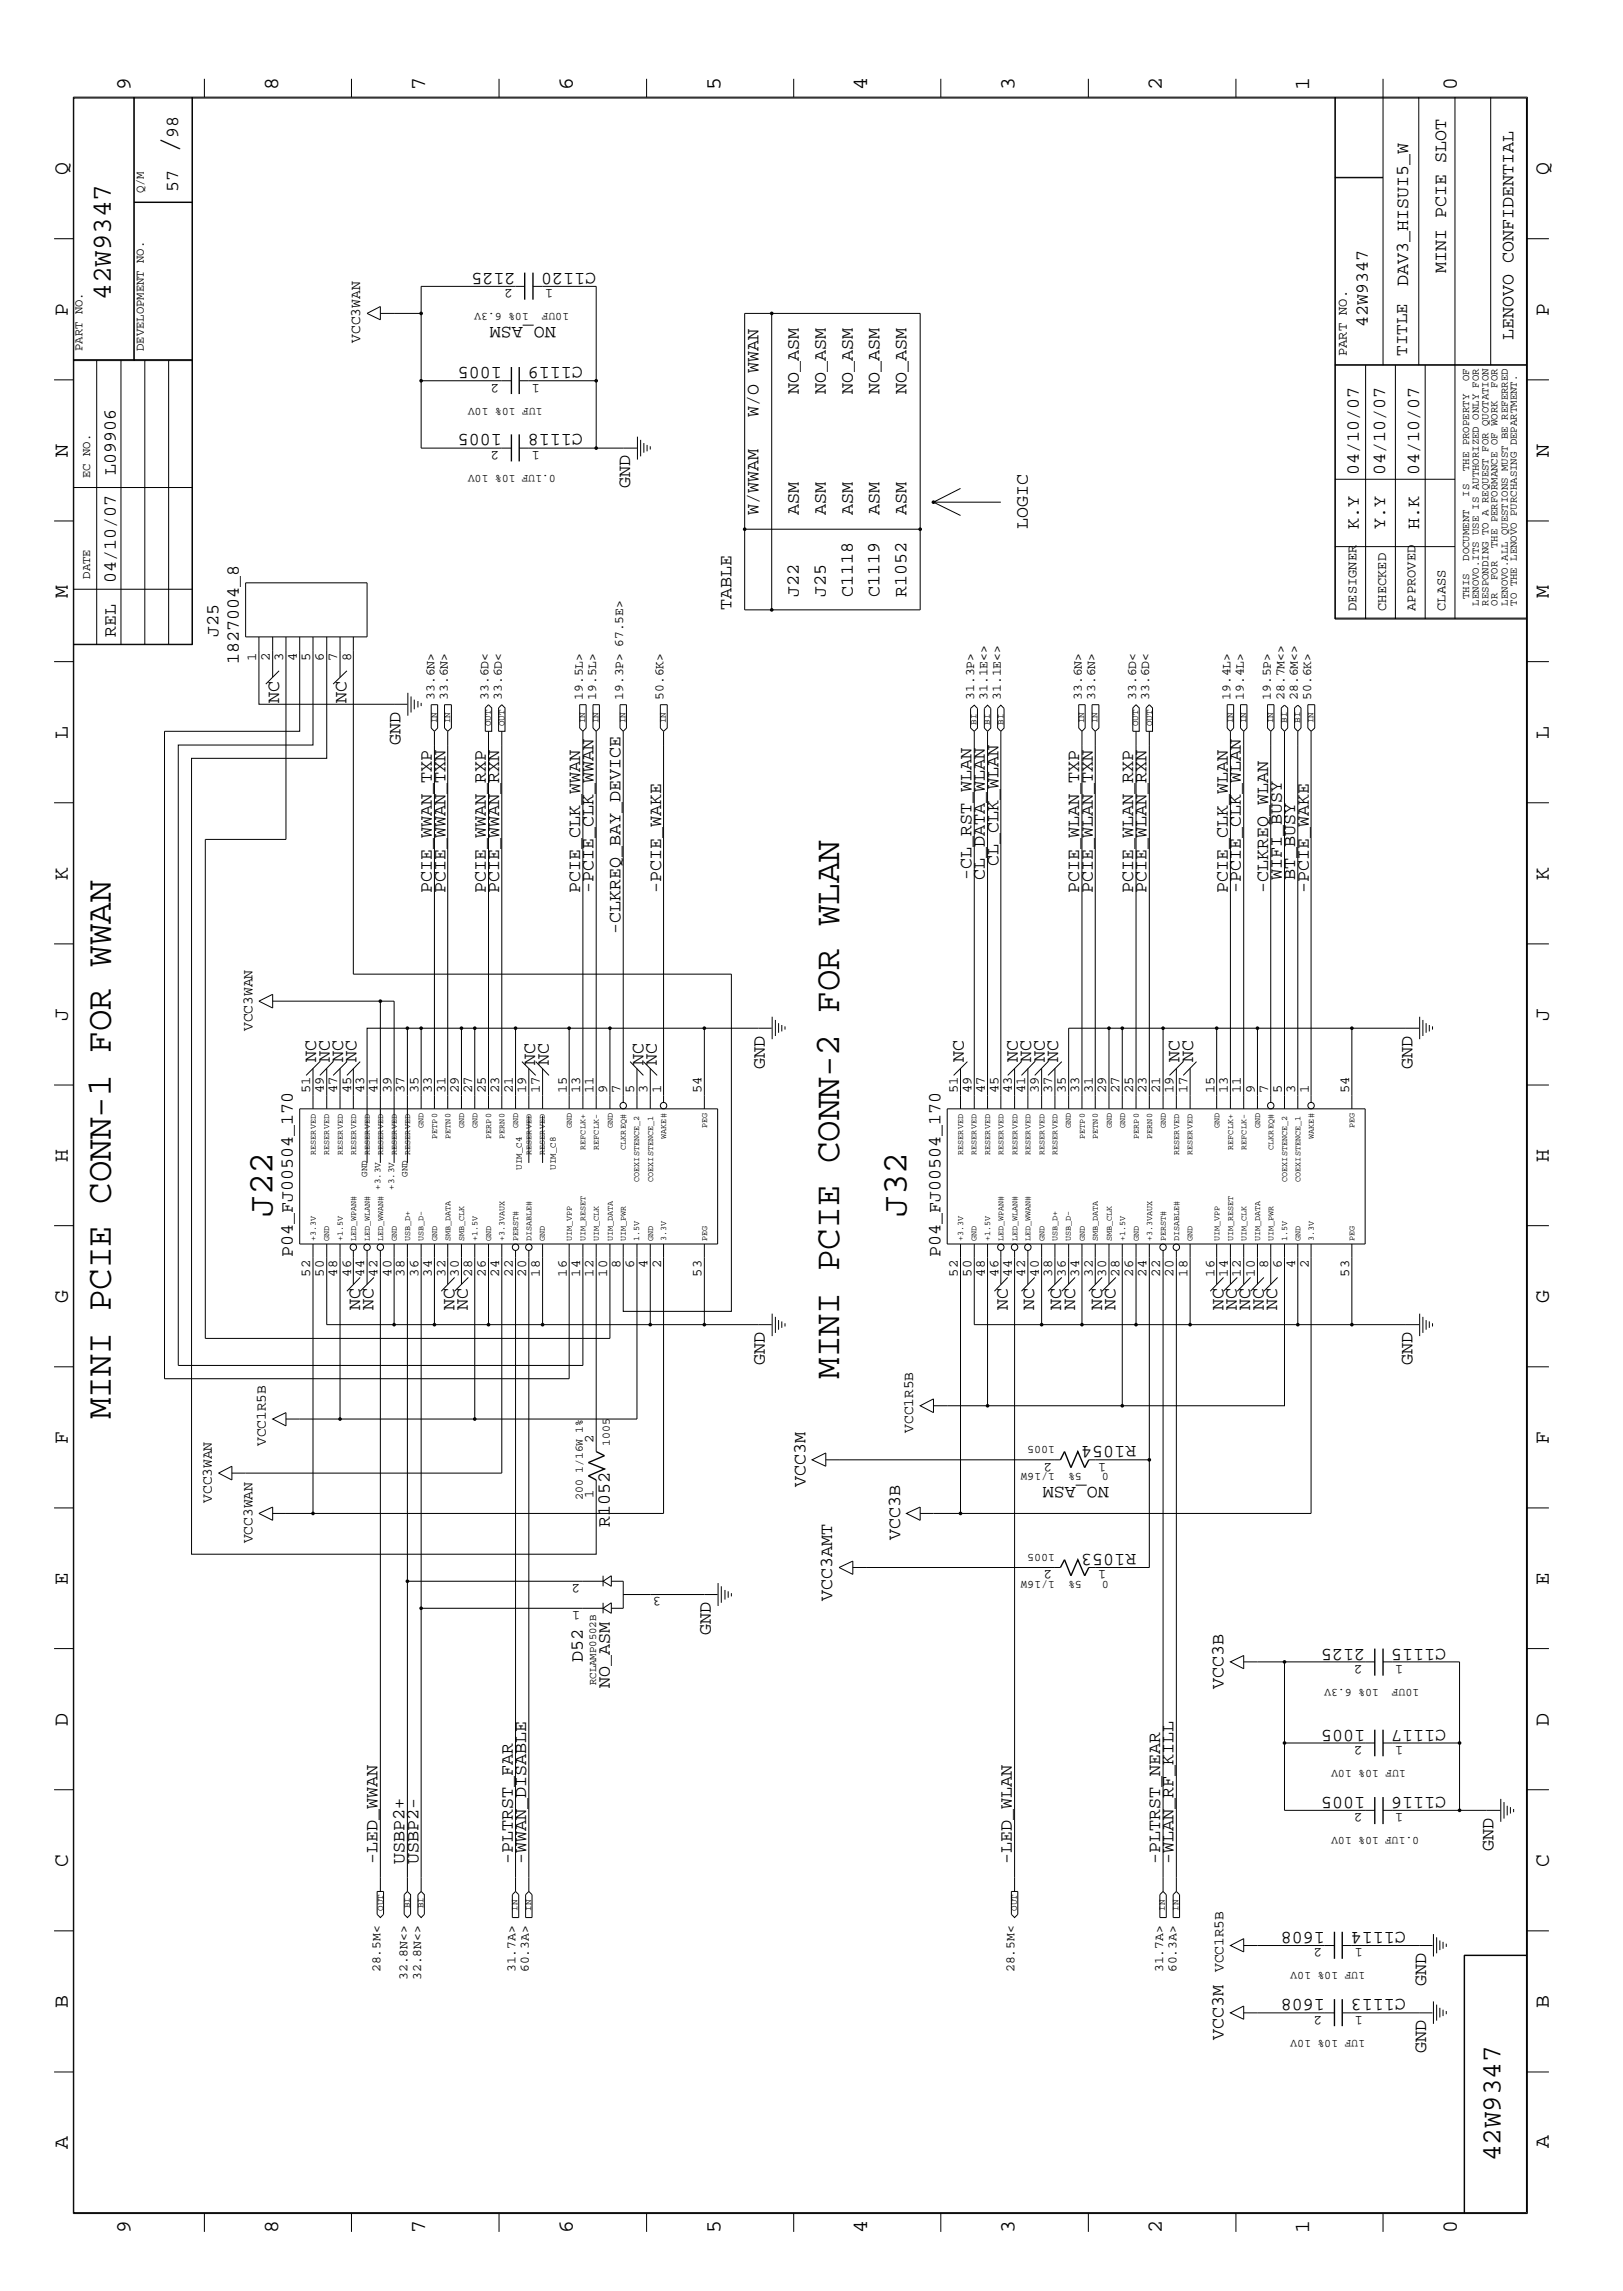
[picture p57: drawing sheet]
<svg xmlns="http://www.w3.org/2000/svg" width="300mm" height="423mm" viewBox="0 0 300 423" stroke-linecap="round" stroke-linejoin="round" font-family="sans-serif">
<defs><g id="words">
<g font-size="6.6">
<text x="50.4" y="224.9" transform="rotate(-90 50.4 224.9)">J22</text>
<text x="167.5" y="224.9" transform="rotate(-90 167.5 224.9)">J32</text>
<text x="155" y="254.8" transform="rotate(-90 155 254.8)">MINI PCIE CONN-2 FOR WLAN</text>
<text x="20.5" y="262.2" transform="rotate(-90 20.5 262.2)">MINI PCIE CONN-1 FOR WWAN</text>
</g>
<text font-size="5.2" x="32.9" y="28.4" transform="rotate(-90 32.9 28.4)">/</text>
<g font-size="5.1">
<text x="20.5" y="55.4" transform="rotate(-90 20.5 55.4)">42W9347</text>
<text x="277.2" y="399.4" transform="rotate(-90 277.2 399.4)">42W9347</text>
</g>
<g font-size="4">
<text x="24.1" y="16.7" transform="rotate(-90 24.1 16.7)">9</text>
<text x="51.4" y="16.7" transform="rotate(-90 51.4 16.7)">8</text>
<text x="78.6" y="16.7" transform="rotate(-90 78.6 16.7)">7</text>
<text x="105.8" y="16.7" transform="rotate(-90 105.8 16.7)">6</text>
<text x="133.1" y="16.7" transform="rotate(-90 133.1 16.7)">5</text>
<text x="160.2" y="16.7" transform="rotate(-90 160.2 16.7)">4</text>
<text x="187.5" y="16.7" transform="rotate(-90 187.5 16.7)">3</text>
<text x="214.6" y="16.7" transform="rotate(-90 214.6 16.7)">2</text>
<text x="241.9" y="16.7" transform="rotate(-90 241.9 16.7)">1</text>
<text x="269.2" y="16.7" transform="rotate(-90 269.2 16.7)">0</text>
<text x="12.5" y="32.3" transform="rotate(-90 12.5 32.3)">Q</text>
<text x="286.2" y="32.3" transform="rotate(-90 286.2 32.3)">Q</text>
<text x="12.5" y="58.3" transform="rotate(-90 12.5 58.3)">P</text>
<text x="286.2" y="58.3" transform="rotate(-90 286.2 58.3)">P</text>
<text x="12.5" y="84.4" transform="rotate(-90 12.5 84.4)">N</text>
<text x="286.2" y="84.4" transform="rotate(-90 286.2 84.4)">N</text>
<text x="12.5" y="110.5" transform="rotate(-90 12.5 110.5)">M</text>
<text x="286.2" y="110.5" transform="rotate(-90 286.2 110.5)">M</text>
<text x="12.5" y="136.5" transform="rotate(-90 12.5 136.5)">L</text>
<text x="286.2" y="136.5" transform="rotate(-90 286.2 136.5)">L</text>
<text x="12.5" y="162.6" transform="rotate(-90 12.5 162.6)">K</text>
<text x="286.2" y="162.6" transform="rotate(-90 286.2 162.6)">K</text>
<text x="12.5" y="188.6" transform="rotate(-90 12.5 188.6)">J</text>
<text x="286.2" y="188.6" transform="rotate(-90 286.2 188.6)">J</text>
<text x="12.5" y="214.7" transform="rotate(-90 12.5 214.7)">H</text>
<text x="286.2" y="214.7" transform="rotate(-90 286.2 214.7)">H</text>
<text x="12.5" y="240.7" transform="rotate(-90 12.5 240.7)">G</text>
<text x="286.2" y="240.7" transform="rotate(-90 286.2 240.7)">G</text>
<text x="12.5" y="266.8" transform="rotate(-90 12.5 266.8)">F</text>
<text x="286.2" y="266.8" transform="rotate(-90 286.2 266.8)">F</text>
<text x="12.5" y="292.9" transform="rotate(-90 12.5 292.9)">E</text>
<text x="286.2" y="292.9" transform="rotate(-90 286.2 292.9)">E</text>
<text x="12.5" y="318.9" transform="rotate(-90 12.5 318.9)">D</text>
<text x="286.2" y="318.9" transform="rotate(-90 286.2 318.9)">D</text>
<text x="12.5" y="344.9" transform="rotate(-90 12.5 344.9)">C</text>
<text x="286.2" y="344.9" transform="rotate(-90 286.2 344.9)">C</text>
<text x="12.5" y="371" transform="rotate(-90 12.5 371)">B</text>
<text x="286.2" y="371" transform="rotate(-90 286.2 371)">B</text>
<text x="12.5" y="397" transform="rotate(-90 12.5 397)">A</text>
<text x="286.2" y="397" transform="rotate(-90 286.2 397)">A</text>
<text x="24.1" y="412.7" transform="rotate(-90 24.1 412.7)">9</text>
<text x="51.4" y="412.7" transform="rotate(-90 51.4 412.7)">8</text>
<text x="78.6" y="412.7" transform="rotate(-90 78.6 412.7)">7</text>
<text x="105.8" y="412.7" transform="rotate(-90 105.8 412.7)">6</text>
<text x="133.1" y="412.7" transform="rotate(-90 133.1 412.7)">5</text>
<text x="160.2" y="412.7" transform="rotate(-90 160.2 412.7)">4</text>
<text x="187.5" y="412.7" transform="rotate(-90 187.5 412.7)">3</text>
<text x="214.6" y="412.7" transform="rotate(-90 214.6 412.7)">2</text>
<text x="241.9" y="412.7" transform="rotate(-90 241.9 412.7)">1</text>
<text x="269.2" y="412.7" transform="rotate(-90 269.2 412.7)">0</text>
</g>
<g font-size="3.4">
<text x="32.9" y="25.5" transform="rotate(-90 32.9 25.5)">98</text>
<text x="32.9" y="35.5" transform="rotate(-90 32.9 35.5)">57</text>
<text x="95.2" y="50.4" transform="rotate(-180 95.2 50.4)">2125</text>
<text x="110.2" y="50.4" transform="rotate(-180 110.2 50.4)">C1120</text>
<text x="260.2" y="52.9" transform="rotate(-90 260.2 52.9)">DAV3_HISUI5_W</text>
<text x="267.2" y="50.4" transform="rotate(-90 267.2 50.4)">MINI PCIE SLOT</text>
<text x="102.7" y="60.4" transform="rotate(-180 102.7 60.4)">NO_ASM</text>
<text x="252.7" y="60.4" transform="rotate(-90 252.7 60.4)">42W9347</text>
<text x="279.7" y="62.8" transform="rotate(-90 279.7 62.8)">LENOVO CONFIDENTIAL</text>
<text x="92.7" y="67.8" transform="rotate(-180 92.7 67.8)">1005</text>
<text x="107.7" y="67.8" transform="rotate(-180 107.7 67.8)">C1119</text>
<text x="140.1" y="77" transform="rotate(-90 140.1 77)">W/O WWAN</text>
<text x="147.6" y="72.8" transform="rotate(-90 147.6 72.8)">NO_ASM</text>
<text x="152.6" y="72.8" transform="rotate(-90 152.6 72.8)">NO_ASM</text>
<text x="157.6" y="72.8" transform="rotate(-90 157.6 72.8)">NO_ASM</text>
<text x="162.5" y="72.8" transform="rotate(-90 162.5 72.8)">NO_ASM</text>
<text x="167.5" y="72.8" transform="rotate(-90 167.5 72.8)">NO_ASM</text>
<text x="92.7" y="80.3" transform="rotate(-180 92.7 80.3)">1005</text>
<text x="107.7" y="80.3" transform="rotate(-180 107.7 80.3)">C1118</text>
<text x="21.4" y="87.8" transform="rotate(-90 21.4 87.8)">L09906</text>
<text x="251" y="87.8" transform="rotate(-90 251 87.8)">04/10/07</text>
<text x="255.9" y="87.8" transform="rotate(-90 255.9 87.8)">04/10/07</text>
<text x="262.2" y="87.8" transform="rotate(-90 262.2 87.8)">04/10/07</text>
<text x="116.4" y="90.3" transform="rotate(-90 116.4 90.3)">GND</text>
<text x="140.1" y="95.2" transform="rotate(-90 140.1 95.2)">W/WWAM</text>
<text x="147.6" y="95.2" transform="rotate(-90 147.6 95.2)">ASM</text>
<text x="152.6" y="95.2" transform="rotate(-90 152.6 95.2)">ASM</text>
<text x="157.6" y="95.2" transform="rotate(-90 157.6 95.2)">ASM</text>
<text x="162.5" y="95.2" transform="rotate(-90 162.5 95.2)">ASM</text>
<text x="167.5" y="95.2" transform="rotate(-90 167.5 95.2)">ASM</text>
<text x="189.9" y="97.8" transform="rotate(-90 189.9 97.8)">LOGIC</text>
<text x="251" y="97.8" transform="rotate(-90 251 97.8)">K.Y</text>
<text x="255.9" y="97.8" transform="rotate(-90 255.9 97.8)">Y.Y</text>
<text x="262.2" y="97.8" transform="rotate(-90 262.2 97.8)">H.K</text>
<text x="21.4" y="107.7" transform="rotate(-90 21.4 107.7)">04/10/07</text>
<text x="135.1" y="112.7" transform="rotate(-90 135.1 112.7)">TABLE</text>
<text x="147.6" y="110.2" transform="rotate(-90 147.6 110.2)">J22</text>
<text x="152.6" y="110.2" transform="rotate(-90 152.6 110.2)">J25</text>
<text x="157.6" y="110.2" transform="rotate(-90 157.6 110.2)">C1118</text>
<text x="162.5" y="110.2" transform="rotate(-90 162.5 110.2)">C1119</text>
<text x="167.5" y="110.2" transform="rotate(-90 167.5 110.2)">R1052</text>
<text x="21.4" y="117.7" transform="rotate(-90 21.4 117.7)">REL</text>
<text x="40.4" y="117.7" transform="rotate(-90 40.4 117.7)">J25</text>
<text x="44.1" y="122.7" transform="rotate(-90 44.1 122.7)">1827004_8</text>
<text x="51.6" y="129.9" transform="rotate(-90 51.6 129.9)">NC</text>
<text x="64" y="129.9" transform="rotate(-90 64 129.9)">NC</text>
<text x="74" y="137.7" transform="rotate(-90 74 137.7)">GND</text>
<text x="184.5" y="160" transform="rotate(-90 184.5 160)">CL_CLK_WLAN</text>
<text x="79.8" y="165" transform="rotate(-90 79.8 165)">PCIE_WWAN_TXP</text>
<text x="82.3" y="165" transform="rotate(-90 82.3 165)">PCIE_WWAN_TXN</text>
<text x="89.7" y="165" transform="rotate(-90 89.7 165)">PCIE_WWAN_RXP</text>
<text x="92.2" y="165" transform="rotate(-90 92.2 165)">PCIE_WWAN_RXN</text>
<text x="107.2" y="165" transform="rotate(-90 107.2 165)">PCIE_CLK_WWAN</text>
<text x="109.6" y="165" transform="rotate(-90 109.6 165)">-PCIE_CLK_WWAN</text>
<text x="122.2" y="165" transform="rotate(-90 122.2 165)">-PCIE_WAKE</text>
<text x="179.5" y="162.6" transform="rotate(-90 179.5 162.6)">-CL_RST_WLAN</text>
<text x="181.9" y="162.6" transform="rotate(-90 181.9 162.6)">CL_DATA_WLAN</text>
<text x="199.4" y="165" transform="rotate(-90 199.4 165)">PCIE_WLAN_TXP</text>
<text x="201.9" y="165" transform="rotate(-90 201.9 165)">PCIE_WLAN_TXN</text>
<text x="209.4" y="165" transform="rotate(-90 209.4 165)">PCIE_WLAN_RXP</text>
<text x="211.8" y="165" transform="rotate(-90 211.8 165)">PCIE_WLAN_RXN</text>
<text x="226.8" y="165" transform="rotate(-90 226.8 165)">PCIE_CLK_WLAN</text>
<text x="229.3" y="165" transform="rotate(-90 229.3 165)">-PCIE_CLK_WLAN</text>
<text x="234.3" y="165" transform="rotate(-90 234.3 165)">-CLKREQ_WLAN</text>
<text x="236.8" y="162.6" transform="rotate(-90 236.8 162.6)">WIFI_BUSY</text>
<text x="239.3" y="162.6" transform="rotate(-90 239.3 162.6)">BT_BUSY</text>
<text x="241.8" y="165" transform="rotate(-90 241.8 165)">-PCIE_WAKE</text>
<text x="114.6" y="172.6" transform="rotate(-90 114.6 172.6)">-CLKREQ_BAY_DEVICE</text>
<text x="58.4" y="196.2" transform="rotate(-90 58.4 196.2)">NC</text>
<text x="61" y="196.2" transform="rotate(-90 61 196.2)">NC</text>
<text x="63.4" y="196.2" transform="rotate(-90 63.4 196.2)">NC</text>
<text x="65.9" y="196.2" transform="rotate(-90 65.9 196.2)">NC</text>
<text x="98.9" y="196.8" transform="rotate(-90 98.9 196.8)">NC</text>
<text x="101.4" y="196.8" transform="rotate(-90 101.4 196.8)">NC</text>
<text x="118.9" y="196.8" transform="rotate(-90 118.9 196.8)">NC</text>
<text x="121.3" y="196.8" transform="rotate(-90 121.3 196.8)">NC</text>
<text x="141.3" y="197.4" transform="rotate(-90 141.3 197.4)">GND</text>
<text x="178.1" y="196.2" transform="rotate(-90 178.1 196.2)">NC</text>
<text x="188" y="196.2" transform="rotate(-90 188 196.2)">NC</text>
<text x="190.5" y="196.2" transform="rotate(-90 190.5 196.2)">NC</text>
<text x="193" y="196.2" transform="rotate(-90 193 196.2)">NC</text>
<text x="195.5" y="196.2" transform="rotate(-90 195.5 196.2)">NC</text>
<text x="217.9" y="196.2" transform="rotate(-90 217.9 196.2)">NC</text>
<text x="220.5" y="196.2" transform="rotate(-90 220.5 196.2)">NC</text>
<text x="260.9" y="197.4" transform="rotate(-90 260.9 197.4)">GND</text>
<text x="54.1" y="232.3" transform="rotate(-90 54.1 232.3)">P04_FJ00504_170</text>
<text x="173.7" y="232.3" transform="rotate(-90 173.7 232.3)">P04_FJ00504_170</text>
<text x="66.5" y="242" transform="rotate(-90 66.5 242)">NC</text>
<text x="69" y="242" transform="rotate(-90 69 242)">NC</text>
<text x="84" y="242" transform="rotate(-90 84 242)">NC</text>
<text x="86.4" y="242" transform="rotate(-90 86.4 242)">NC</text>
<text x="186.2" y="242" transform="rotate(-90 186.2 242)">NC</text>
<text x="191.1" y="242" transform="rotate(-90 191.1 242)">NC</text>
<text x="196.1" y="242" transform="rotate(-90 196.1 242)">NC</text>
<text x="198.6" y="242" transform="rotate(-90 198.6 242)">NC</text>
<text x="203.6" y="242" transform="rotate(-90 203.6 242)">NC</text>
<text x="206.1" y="242" transform="rotate(-90 206.1 242)">NC</text>
<text x="226.1" y="242" transform="rotate(-90 226.1 242)">NC</text>
<text x="228.5" y="242" transform="rotate(-90 228.5 242)">NC</text>
<text x="231" y="242" transform="rotate(-90 231 242)">NC</text>
<text x="233.5" y="242" transform="rotate(-90 233.5 242)">NC</text>
<text x="236" y="242" transform="rotate(-90 236 242)">NC</text>
<text x="141.3" y="252.3" transform="rotate(-90 141.3 252.3)">GND</text>
<text x="260.9" y="252.3" transform="rotate(-90 260.9 252.3)">GND</text>
<text x="209.9" y="267.2" transform="rotate(-180 209.9 267.2)">R1054</text>
<text x="148.8" y="274.7" transform="rotate(-90 148.8 274.7)">VCC3M</text>
<text x="204.9" y="274.7" transform="rotate(-180 204.9 274.7)">NO_ASM</text>
<text x="112.7" y="282.2" transform="rotate(-90 112.7 282.2)">R1052</text>
<text x="166.3" y="284.6" transform="rotate(-90 166.3 284.6)">VCC3B</text>
<text x="209.9" y="287.2" transform="rotate(-180 209.9 287.2)">R1053</text>
<text x="153.8" y="295.9" transform="rotate(-90 153.8 295.9)">VCC3AMT</text>
<text x="131.3" y="302.1" transform="rotate(-90 131.3 302.1)">GND</text>
<text x="252.2" y="304.6" transform="rotate(-180 252.2 304.6)">2125</text>
<text x="267.2" y="304.6" transform="rotate(-180 267.2 304.6)">C1115</text>
<text x="107.7" y="307.1" transform="rotate(-90 107.7 307.1)">D52</text>
<text x="112.7" y="311.8" transform="rotate(-90 112.7 311.8)">NO_ASM</text>
<text x="226.1" y="312.1" transform="rotate(-90 226.1 312.1)">VCC3B</text>
<text x="252.2" y="319.6" transform="rotate(-180 252.2 319.6)">1005</text>
<text x="267.2" y="319.6" transform="rotate(-180 267.2 319.6)">C1117</text>
<text x="252.2" y="332.1" transform="rotate(-180 252.2 332.1)">1005</text>
<text x="267.2" y="332.1" transform="rotate(-180 267.2 332.1)">C1116</text>
<text x="275.9" y="342" transform="rotate(-90 275.9 342)">GND</text>
<text x="69.8" y="344.5" transform="rotate(-90 69.8 344.5)">-LED_WWAN</text>
<text x="74.8" y="344.5" transform="rotate(-90 74.8 344.5)">USBP2+</text>
<text x="77.3" y="344.5" transform="rotate(-90 77.3 344.5)">USBP2-</text>
<text x="94.7" y="344.5" transform="rotate(-90 94.7 344.5)">-PLTRST_FAR</text>
<text x="97.2" y="344.5" transform="rotate(-90 97.2 344.5)">-WWAN_DISABLE</text>
<text x="186.9" y="344.5" transform="rotate(-90 186.9 344.5)">-LED_WLAN</text>
<text x="214.4" y="344.5" transform="rotate(-90 214.4 344.5)">-PLTRST_NEAR</text>
<text x="216.8" y="344.5" transform="rotate(-90 216.8 344.5)">-WLAN_RF_KILL</text>
<text x="244.8" y="357" transform="rotate(-180 244.8 357)">1608</text>
<text x="259.8" y="357" transform="rotate(-180 259.8 357)">C1114</text>
<text x="244.8" y="369.4" transform="rotate(-180 244.8 369.4)">1608</text>
<text x="259.8" y="369.4" transform="rotate(-180 259.8 369.4)">C1113</text>
<text x="263.5" y="366.9" transform="rotate(-90 263.5 366.9)">GND</text>
<text x="226.1" y="376.9" transform="rotate(-90 226.1 376.9)">VCC3M</text>
<text x="263.5" y="379.4" transform="rotate(-90 263.5 379.4)">GND</text>
</g>
<text font-size="3.2" x="260" y="65.8" transform="rotate(-90 260 65.8)">TITLE</text>
<g font-size="2.7">
<text x="66.5" y="63.3" transform="rotate(-90 66.5 63.3)">VCC3WAN</text>
<text x="46.7" y="190.5" transform="rotate(-90 46.7 190.5)">VCC3WAN</text>
<text x="49.1" y="267.2" transform="rotate(-90 49.1 267.2)">VCC1R5B</text>
<text x="168.7" y="264.8" transform="rotate(-90 168.7 264.8)">VCC1R5B</text>
<text x="39.1" y="277.7" transform="rotate(-90 39.1 277.7)">VCC3WAN</text>
<text x="46.7" y="285.2" transform="rotate(-90 46.7 285.2)">VCC3WAN</text>
<text x="226.1" y="364.4" transform="rotate(-90 226.1 364.4)">VCC1R5B</text>
</g>
<g font-size="2.5">
<text x="94.7" y="53.4" transform="rotate(-180 94.7 53.4)">2</text>
<text x="102.2" y="53.4" transform="rotate(-180 102.2 53.4)">1</text>
<text x="248.8" y="65.8" transform="rotate(-90 248.8 65.8)">PART NO.</text>
<text x="92.2" y="70.9" transform="rotate(-180 92.2 70.9)">2</text>
<text x="99.7" y="70.9" transform="rotate(-180 99.7 70.9)">1</text>
<text x="92.2" y="83.3" transform="rotate(-180 92.2 83.3)">2</text>
<text x="99.7" y="83.3" transform="rotate(-180 99.7 83.3)">1</text>
<text x="250.6" y="112.9" transform="rotate(-90 250.6 112.9)">DESIGNER</text>
<text x="256.1" y="112.9" transform="rotate(-90 256.1 112.9)">CHECKED</text>
<text x="261.5" y="112.9" transform="rotate(-90 261.5 112.9)">APPROVED</text>
<text x="267" y="112.9" transform="rotate(-90 267 112.9)">CLASS</text>
<text x="47.3" y="122.2" transform="rotate(-90 47.3 122.2)">1</text>
<text x="49.9" y="122.2" transform="rotate(-90 49.9 122.2)">2</text>
<text x="52.3" y="122.2" transform="rotate(-90 52.3 122.2)">3</text>
<text x="54.9" y="122.2" transform="rotate(-90 54.9 122.2)">4</text>
<text x="57.3" y="122.2" transform="rotate(-90 57.3 122.2)">5</text>
<text x="59.9" y="122.2" transform="rotate(-90 59.9 122.2)">6</text>
<text x="62.3" y="122.2" transform="rotate(-90 62.3 122.2)">7</text>
<text x="64.9" y="122.2" transform="rotate(-90 64.9 122.2)">8</text>
<text x="57.3" y="201.9" transform="rotate(-90 57.3 201.9)">51</text>
<text x="59.9" y="201.9" transform="rotate(-90 59.9 201.9)">49</text>
<text x="62.3" y="201.9" transform="rotate(-90 62.3 201.9)">47</text>
<text x="64.9" y="201.9" transform="rotate(-90 64.9 201.9)">45</text>
<text x="67.3" y="201.9" transform="rotate(-90 67.3 201.9)">43</text>
<text x="69.8" y="201.9" transform="rotate(-90 69.8 201.9)">41</text>
<text x="72.3" y="201.9" transform="rotate(-90 72.3 201.9)">39</text>
<text x="74.8" y="201.9" transform="rotate(-90 74.8 201.9)">37</text>
<text x="77.3" y="201.9" transform="rotate(-90 77.3 201.9)">35</text>
<text x="79.8" y="201.9" transform="rotate(-90 79.8 201.9)">33</text>
<text x="82.3" y="201.9" transform="rotate(-90 82.3 201.9)">31</text>
<text x="84.8" y="201.9" transform="rotate(-90 84.8 201.9)">29</text>
<text x="87.2" y="201.9" transform="rotate(-90 87.2 201.9)">27</text>
<text x="89.7" y="201.9" transform="rotate(-90 89.7 201.9)">25</text>
<text x="92.2" y="201.9" transform="rotate(-90 92.2 201.9)">23</text>
<text x="94.7" y="201.9" transform="rotate(-90 94.7 201.9)">21</text>
<text x="97.2" y="201.9" transform="rotate(-90 97.2 201.9)">19</text>
<text x="99.7" y="201.9" transform="rotate(-90 99.7 201.9)">17</text>
<text x="104.7" y="201.9" transform="rotate(-90 104.7 201.9)">15</text>
<text x="107.2" y="201.9" transform="rotate(-90 107.2 201.9)">13</text>
<text x="109.6" y="201.9" transform="rotate(-90 109.6 201.9)">11</text>
<text x="112.2" y="201.9" transform="rotate(-90 112.2 201.9)">9</text>
<text x="114.6" y="201.9" transform="rotate(-90 114.6 201.9)">7</text>
<text x="117.2" y="201.9" transform="rotate(-90 117.2 201.9)">5</text>
<text x="119.6" y="201.9" transform="rotate(-90 119.6 201.9)">3</text>
<text x="122.2" y="201.9" transform="rotate(-90 122.2 201.9)">1</text>
<text x="129.6" y="201.9" transform="rotate(-90 129.6 201.9)">54</text>
<text x="177" y="201.9" transform="rotate(-90 177 201.9)">51</text>
<text x="179.5" y="201.9" transform="rotate(-90 179.5 201.9)">49</text>
<text x="181.9" y="201.9" transform="rotate(-90 181.9 201.9)">47</text>
<text x="184.5" y="201.9" transform="rotate(-90 184.5 201.9)">45</text>
<text x="186.9" y="201.9" transform="rotate(-90 186.9 201.9)">43</text>
<text x="189.4" y="201.9" transform="rotate(-90 189.4 201.9)">41</text>
<text x="191.9" y="201.9" transform="rotate(-90 191.9 201.9)">39</text>
<text x="194.4" y="201.9" transform="rotate(-90 194.4 201.9)">37</text>
<text x="196.9" y="201.9" transform="rotate(-90 196.9 201.9)">35</text>
<text x="199.4" y="201.9" transform="rotate(-90 199.4 201.9)">33</text>
<text x="201.9" y="201.9" transform="rotate(-90 201.9 201.9)">31</text>
<text x="204.4" y="201.9" transform="rotate(-90 204.4 201.9)">29</text>
<text x="206.8" y="201.9" transform="rotate(-90 206.8 201.9)">27</text>
<text x="209.4" y="201.9" transform="rotate(-90 209.4 201.9)">25</text>
<text x="211.8" y="201.9" transform="rotate(-90 211.8 201.9)">23</text>
<text x="214.4" y="201.9" transform="rotate(-90 214.4 201.9)">21</text>
<text x="216.8" y="201.9" transform="rotate(-90 216.8 201.9)">19</text>
<text x="219.4" y="201.9" transform="rotate(-90 219.4 201.9)">17</text>
<text x="224.4" y="201.9" transform="rotate(-90 224.4 201.9)">15</text>
<text x="226.8" y="201.9" transform="rotate(-90 226.8 201.9)">13</text>
<text x="229.3" y="201.9" transform="rotate(-90 229.3 201.9)">11</text>
<text x="231.8" y="201.9" transform="rotate(-90 231.8 201.9)">9</text>
<text x="234.3" y="201.9" transform="rotate(-90 234.3 201.9)">7</text>
<text x="236.8" y="201.9" transform="rotate(-90 236.8 201.9)">5</text>
<text x="239.3" y="201.9" transform="rotate(-90 239.3 201.9)">3</text>
<text x="241.8" y="201.9" transform="rotate(-90 241.8 201.9)">1</text>
<text x="249.3" y="201.9" transform="rotate(-90 249.3 201.9)">54</text>
<text x="57.3" y="235.9" transform="rotate(-90 57.3 235.9)">52</text>
<text x="59.9" y="235.9" transform="rotate(-90 59.9 235.9)">50</text>
<text x="62.3" y="235.9" transform="rotate(-90 62.3 235.9)">48</text>
<text x="64.9" y="235.9" transform="rotate(-90 64.9 235.9)">46</text>
<text x="67.3" y="235.9" transform="rotate(-90 67.3 235.9)">44</text>
<text x="69.8" y="235.9" transform="rotate(-90 69.8 235.9)">42</text>
<text x="72.3" y="235.9" transform="rotate(-90 72.3 235.9)">40</text>
<text x="74.8" y="235.9" transform="rotate(-90 74.8 235.9)">38</text>
<text x="77.3" y="235.9" transform="rotate(-90 77.3 235.9)">36</text>
<text x="79.8" y="235.9" transform="rotate(-90 79.8 235.9)">34</text>
<text x="82.3" y="235.9" transform="rotate(-90 82.3 235.9)">32</text>
<text x="84.8" y="235.9" transform="rotate(-90 84.8 235.9)">30</text>
<text x="87.2" y="235.9" transform="rotate(-90 87.2 235.9)">28</text>
<text x="89.7" y="235.9" transform="rotate(-90 89.7 235.9)">26</text>
<text x="92.2" y="235.9" transform="rotate(-90 92.2 235.9)">24</text>
<text x="94.7" y="235.9" transform="rotate(-90 94.7 235.9)">22</text>
<text x="97.2" y="235.9" transform="rotate(-90 97.2 235.9)">20</text>
<text x="99.7" y="235.9" transform="rotate(-90 99.7 235.9)">18</text>
<text x="104.7" y="235.9" transform="rotate(-90 104.7 235.9)">16</text>
<text x="107.2" y="235.9" transform="rotate(-90 107.2 235.9)">14</text>
<text x="109.6" y="235.9" transform="rotate(-90 109.6 235.9)">12</text>
<text x="112.2" y="235.9" transform="rotate(-90 112.2 235.9)">10</text>
<text x="114.6" y="234.4" transform="rotate(-90 114.6 234.4)">8</text>
<text x="117.2" y="234.4" transform="rotate(-90 117.2 234.4)">6</text>
<text x="119.6" y="234.4" transform="rotate(-90 119.6 234.4)">4</text>
<text x="122.2" y="234.4" transform="rotate(-90 122.2 234.4)">2</text>
<text x="129.6" y="235.9" transform="rotate(-90 129.6 235.9)">53</text>
<text x="177" y="235.9" transform="rotate(-90 177 235.9)">52</text>
<text x="179.5" y="235.9" transform="rotate(-90 179.5 235.9)">50</text>
<text x="181.9" y="235.9" transform="rotate(-90 181.9 235.9)">48</text>
<text x="184.5" y="235.9" transform="rotate(-90 184.5 235.9)">46</text>
<text x="186.9" y="235.9" transform="rotate(-90 186.9 235.9)">44</text>
<text x="189.4" y="235.9" transform="rotate(-90 189.4 235.9)">42</text>
<text x="191.9" y="235.9" transform="rotate(-90 191.9 235.9)">40</text>
<text x="194.4" y="235.9" transform="rotate(-90 194.4 235.9)">38</text>
<text x="196.9" y="235.9" transform="rotate(-90 196.9 235.9)">36</text>
<text x="199.4" y="235.9" transform="rotate(-90 199.4 235.9)">34</text>
<text x="201.9" y="235.9" transform="rotate(-90 201.9 235.9)">32</text>
<text x="204.4" y="235.9" transform="rotate(-90 204.4 235.9)">30</text>
<text x="206.8" y="235.9" transform="rotate(-90 206.8 235.9)">28</text>
<text x="209.4" y="235.9" transform="rotate(-90 209.4 235.9)">26</text>
<text x="211.8" y="235.9" transform="rotate(-90 211.8 235.9)">24</text>
<text x="214.4" y="235.9" transform="rotate(-90 214.4 235.9)">22</text>
<text x="216.8" y="235.9" transform="rotate(-90 216.8 235.9)">20</text>
<text x="219.4" y="235.9" transform="rotate(-90 219.4 235.9)">18</text>
<text x="224.4" y="235.9" transform="rotate(-90 224.4 235.9)">16</text>
<text x="226.8" y="235.9" transform="rotate(-90 226.8 235.9)">14</text>
<text x="229.3" y="235.9" transform="rotate(-90 229.3 235.9)">12</text>
<text x="231.8" y="235.9" transform="rotate(-90 231.8 235.9)">10</text>
<text x="234.3" y="234.4" transform="rotate(-90 234.3 234.4)">8</text>
<text x="236.8" y="234.4" transform="rotate(-90 236.8 234.4)">6</text>
<text x="239.3" y="234.4" transform="rotate(-90 239.3 234.4)">4</text>
<text x="241.8" y="234.4" transform="rotate(-90 241.8 234.4)">2</text>
<text x="249.3" y="235.9" transform="rotate(-90 249.3 235.9)">53</text>
<text x="109.6" y="266.7" transform="rotate(-90 109.6 266.7)">2</text>
<text x="194.4" y="270.3" transform="rotate(-180 194.4 270.3)">2</text>
<text x="204.4" y="270.3" transform="rotate(-180 204.4 270.3)">1</text>
<text x="109.6" y="276.8" transform="rotate(-90 109.6 276.8)">1</text>
<text x="107.2" y="292.7" transform="rotate(-180 107.2 292.7)">2</text>
<text x="194.4" y="290.2" transform="rotate(-180 194.4 290.2)">2</text>
<text x="204.4" y="290.2" transform="rotate(-180 204.4 290.2)">1</text>
<text x="107.2" y="297.6" transform="rotate(-180 107.2 297.6)">1</text>
<text x="122.2" y="295.1" transform="rotate(-180 122.2 295.1)">3</text>
<text x="251.7" y="307.6" transform="rotate(-180 251.7 307.6)">2</text>
<text x="259.2" y="307.6" transform="rotate(-180 259.2 307.6)">1</text>
<text x="251.7" y="322.6" transform="rotate(-180 251.7 322.6)">2</text>
<text x="259.2" y="322.6" transform="rotate(-180 259.2 322.6)">1</text>
<text x="251.7" y="335" transform="rotate(-180 251.7 335)">2</text>
<text x="259.2" y="335" transform="rotate(-180 259.2 335)">1</text>
<text x="244.3" y="359.9" transform="rotate(-180 244.3 359.9)">2</text>
<text x="251.8" y="359.9" transform="rotate(-180 251.8 359.9)">1</text>
<text x="244.3" y="372.4" transform="rotate(-180 244.3 372.4)">2</text>
<text x="251.8" y="372.4" transform="rotate(-180 251.8 372.4)">1</text>
</g>
<g font-size="2.4">
<text x="80.3" y="129.3" transform="rotate(-90 80.3 129.3)">33.6N&gt;</text>
<text x="82.7" y="129.3" transform="rotate(-90 82.7 129.3)">33.6N&gt;</text>
<text x="90.3" y="129.3" transform="rotate(-90 90.3 129.3)">33.6D&lt;</text>
<text x="92.7" y="129.3" transform="rotate(-90 92.7 129.3)">33.6D&lt;</text>
<text x="107.7" y="129.3" transform="rotate(-90 107.7 129.3)">19.5L&gt;</text>
<text x="110.2" y="129.3" transform="rotate(-90 110.2 129.3)">19.5L&gt;</text>
<text x="115.1" y="129.3" transform="rotate(-90 115.1 129.3)">19.3P&gt; 67.5E&gt;</text>
<text x="122.6" y="129.3" transform="rotate(-90 122.6 129.3)">50.6K&gt;</text>
<text x="180" y="129.3" transform="rotate(-90 180 129.3)">31.3P&gt;</text>
<text x="182.5" y="129.3" transform="rotate(-90 182.5 129.3)">31.1E&lt;&gt;</text>
<text x="184.9" y="129.3" transform="rotate(-90 184.9 129.3)">31.1E&lt;&gt;</text>
<text x="199.9" y="129.3" transform="rotate(-90 199.9 129.3)">33.6N&gt;</text>
<text x="202.4" y="129.3" transform="rotate(-90 202.4 129.3)">33.6N&gt;</text>
<text x="209.9" y="129.3" transform="rotate(-90 209.9 129.3)">33.6D&lt;</text>
<text x="212.3" y="129.3" transform="rotate(-90 212.3 129.3)">33.6D&lt;</text>
<text x="227.3" y="129.3" transform="rotate(-90 227.3 129.3)">19.4L&gt;</text>
<text x="229.8" y="129.3" transform="rotate(-90 229.8 129.3)">19.4L&gt;</text>
<text x="234.8" y="129.3" transform="rotate(-90 234.8 129.3)">19.5P&gt;</text>
<text x="237.3" y="129.3" transform="rotate(-90 237.3 129.3)">28.7M&lt;&gt;</text>
<text x="239.8" y="129.3" transform="rotate(-90 239.8 129.3)">28.6M&lt;&gt;</text>
<text x="242.2" y="129.3" transform="rotate(-90 242.2 129.3)">50.6K&gt;</text>
<text x="70.3" y="364.4" transform="rotate(-90 70.3 364.4)">28.5M&lt;</text>
<text x="75.3" y="365.8" transform="rotate(-90 75.3 365.8)">32.8N&lt;&gt;</text>
<text x="77.8" y="365.8" transform="rotate(-90 77.8 365.8)">32.8N&lt;&gt;</text>
<text x="95.2" y="364.4" transform="rotate(-90 95.2 364.4)">31.7A&gt;</text>
<text x="97.7" y="364.4" transform="rotate(-90 97.7 364.4)">60.3A&gt;</text>
<text x="187.5" y="364.4" transform="rotate(-90 187.5 364.4)">28.5M&lt;</text>
<text x="214.9" y="364.4" transform="rotate(-90 214.9 364.4)">31.7A&gt;</text>
<text x="217.3" y="364.4" transform="rotate(-90 217.3 364.4)">60.3A&gt;</text>
</g>
<g font-size="2.3">
<text x="26.6" y="35.7" transform="rotate(-90 26.6 35.7)">Q/M</text>
<text x="15.2" y="64.9" transform="rotate(-90 15.2 64.9)">PART NO.</text>
<text x="26.6" y="64.9" transform="rotate(-90 26.6 64.9)">DEVELOPMENT NO.</text>
<text x="16.7" y="88.3" transform="rotate(-90 16.7 88.3)">EC NO.</text>
<text x="16.7" y="106.9" transform="rotate(-90 16.7 106.9)">DATE</text>
</g>
<g font-size="2.1">
<text x="97.7" y="57.9" transform="rotate(-180 97.7 57.9)">10% 6.3V</text>
<text x="105.2" y="57.9" transform="rotate(-180 105.2 57.9)">10UF</text>
<text x="100.2" y="75.4" transform="rotate(-180 100.2 75.4)">1UF 10% 10V</text>
<text x="102.7" y="87.8" transform="rotate(-180 102.7 87.8)">0.1UF 10% 10V</text>
<text x="112.7" y="267.2" transform="rotate(-90 112.7 267.2)">1005</text>
<text x="194.9" y="267.2" transform="rotate(-180 194.9 267.2)">1005</text>
<text x="107.7" y="272.2" transform="rotate(-90 107.7 272.2)">1/16W 1%</text>
<text x="194.9" y="272.2" transform="rotate(-180 194.9 272.2)">1/16W</text>
<text x="199.9" y="272.2" transform="rotate(-180 199.9 272.2)">5%</text>
<text x="204.9" y="272.2" transform="rotate(-180 204.9 272.2)">0</text>
<text x="107.7" y="277.2" transform="rotate(-90 107.7 277.2)">200</text>
<text x="194.9" y="287.2" transform="rotate(-180 194.9 287.2)">1005</text>
<text x="194.9" y="292.2" transform="rotate(-180 194.9 292.2)">1/16W</text>
<text x="199.9" y="292.2" transform="rotate(-180 199.9 292.2)">5%</text>
<text x="204.9" y="292.2" transform="rotate(-180 204.9 292.2)">0</text>
<text x="254.8" y="312.1" transform="rotate(-180 254.8 312.1)">10% 6.3V</text>
<text x="262.2" y="312.1" transform="rotate(-180 262.2 312.1)">10UF</text>
<text x="259.8" y="327.1" transform="rotate(-180 259.8 327.1)">1UF 10% 10V</text>
<text x="262.2" y="339.5" transform="rotate(-180 262.2 339.5)">0.1UF 10% 10V</text>
<text x="252.2" y="364.4" transform="rotate(-180 252.2 364.4)">1UF 10% 10V</text>
<text x="252.2" y="376.9" transform="rotate(-180 252.2 376.9)">1UF 10% 10V</text>
</g>
<g font-size="2">
<text x="271.4" y="70.4" transform="rotate(-90 271.4 70.4)">OF</text>
<text x="276.7" y="71.6" transform="rotate(-90 276.7 71.6)">FOR</text>
<text x="271.4" y="87" transform="rotate(-90 271.4 87)">THE PROPERTY</text>
<text x="271.4" y="91.8" transform="rotate(-90 271.4 91.8)">IS</text>
<text x="276.7" y="101.3" transform="rotate(-90 276.7 101.3)">THE PERFORMANCE OF WORK</text>
<text x="271.4" y="103.6" transform="rotate(-90 271.4 103.6)">DOCUMENT</text>
<text x="276.7" y="107.2" transform="rotate(-90 276.7 107.2)">FOR</text>
<text x="271.4" y="110.7" transform="rotate(-90 271.4 110.7)">THIS</text>
<text x="273.2" y="111.9" transform="rotate(-90 273.2 111.9)">LENOVO.ITS USE IS AUTHORIZED ONLY FOR</text>
<text x="275" y="111.9" transform="rotate(-90 275 111.9)">RESPONDING TO A REQUEST FOR QUOTATION</text>
<text x="276.7" y="111.9" transform="rotate(-90 276.7 111.9)">OR</text>
<text x="278.6" y="111.9" transform="rotate(-90 278.6 111.9)">LENOVO.ALL QUESTIONS MUST BE REFERRED</text>
<text x="280.2" y="111.9" transform="rotate(-90 280.2 111.9)">TO THE LENOVO PURCHASING DEPARTMENT.</text>
<text x="110.2" y="311.4" transform="rotate(-90 110.2 311.4)">RCLAMP0502B</text>
</g>
<g font-size="1.7">
<text x="80.7" y="133.6" transform="rotate(-90 80.7 133.6)">IN</text>
<text x="83.1" y="133.6" transform="rotate(-90 83.1 133.6)">IN</text>
<text x="90.7" y="134.2" transform="rotate(-90 90.7 134.2)">OUT</text>
<text x="93.2" y="134.2" transform="rotate(-90 93.2 134.2)">OUT</text>
<text x="108.1" y="133.6" transform="rotate(-90 108.1 133.6)">IN</text>
<text x="110.6" y="133.6" transform="rotate(-90 110.6 133.6)">IN</text>
<text x="115.6" y="133.6" transform="rotate(-90 115.6 133.6)">IN</text>
<text x="123" y="133.6" transform="rotate(-90 123 133.6)">IN</text>
<text x="180.4" y="133.9" transform="rotate(-90 180.4 133.9)">BI</text>
<text x="182.9" y="133.9" transform="rotate(-90 182.9 133.9)">BI</text>
<text x="185.4" y="133.9" transform="rotate(-90 185.4 133.9)">BI</text>
<text x="200.3" y="133.6" transform="rotate(-90 200.3 133.6)">IN</text>
<text x="202.8" y="133.6" transform="rotate(-90 202.8 133.6)">IN</text>
<text x="210.3" y="134.2" transform="rotate(-90 210.3 134.2)">OUT</text>
<text x="212.9" y="134.2" transform="rotate(-90 212.9 134.2)">OUT</text>
<text x="227.8" y="133.6" transform="rotate(-90 227.8 133.6)">IN</text>
<text x="230.2" y="133.6" transform="rotate(-90 230.2 133.6)">IN</text>
<text x="235.2" y="133.6" transform="rotate(-90 235.2 133.6)">IN</text>
<text x="237.7" y="133.5" transform="rotate(-90 237.7 133.5)">BI</text>
<text x="240.2" y="133.5" transform="rotate(-90 240.2 133.5)">BI</text>
<text x="242.7" y="133.6" transform="rotate(-90 242.7 133.6)">IN</text>
<text x="67.8" y="217.4" transform="rotate(-90 67.8 217.4)">GND</text>
<text x="70.3" y="219.9" transform="rotate(-90 70.3 219.9)">+3.3V</text>
<text x="72.8" y="219.9" transform="rotate(-90 72.8 219.9)">+3.3V</text>
<text x="75.3" y="217.4" transform="rotate(-90 75.3 217.4)">GND</text>
<text x="96.4" y="216.2" transform="rotate(-90 96.4 216.2)">UIM_C4</text>
<text x="102.7" y="216.2" transform="rotate(-90 102.7 216.2)">UIM_C8</text>
<text x="70.8" y="353.1" transform="rotate(-90 70.8 353.1)">OUT</text>
<text x="75.7" y="352.6" transform="rotate(-90 75.7 352.6)">BI</text>
<text x="78.2" y="352.6" transform="rotate(-90 78.2 352.6)">BI</text>
<text x="95.6" y="353.1" transform="rotate(-90 95.6 353.1)">IN</text>
<text x="98.1" y="353.1" transform="rotate(-90 98.1 353.1)">IN</text>
<text x="187.9" y="353.1" transform="rotate(-90 187.9 353.1)">OUT</text>
<text x="215.2" y="353.1" transform="rotate(-90 215.2 353.1)">IN</text>
<text x="217.8" y="353.1" transform="rotate(-90 217.8 353.1)">IN</text>
</g>
<g font-size="1.6">
<text x="78.2" y="208.4" transform="rotate(-90 78.2 208.4)">GND</text>
<text x="85.8" y="208.4" transform="rotate(-90 85.8 208.4)">GND</text>
<text x="88.2" y="208.4" transform="rotate(-90 88.2 208.4)">GND</text>
<text x="95.8" y="208.4" transform="rotate(-90 95.8 208.4)">GND</text>
<text x="105.7" y="208.4" transform="rotate(-90 105.7 208.4)">GND</text>
<text x="113.2" y="208.4" transform="rotate(-90 113.2 208.4)">GND</text>
<text x="130.6" y="208.4" transform="rotate(-90 130.6 208.4)">PEG</text>
<text x="197.9" y="208.4" transform="rotate(-90 197.9 208.4)">GND</text>
<text x="205.4" y="208.4" transform="rotate(-90 205.4 208.4)">GND</text>
<text x="207.9" y="208.4" transform="rotate(-90 207.9 208.4)">GND</text>
<text x="215.4" y="208.4" transform="rotate(-90 215.4 208.4)">GND</text>
<text x="225.3" y="208.4" transform="rotate(-90 225.3 208.4)">GND</text>
<text x="232.8" y="208.4" transform="rotate(-90 232.8 208.4)">GND</text>
<text x="250.3" y="208.4" transform="rotate(-90 250.3 208.4)">PEG</text>
<text x="58.3" y="213.4" transform="rotate(-90 58.3 213.4)">RESERVED</text>
<text x="60.8" y="213.4" transform="rotate(-90 60.8 213.4)">RESERVED</text>
<text x="63.3" y="213.4" transform="rotate(-90 63.3 213.4)">RESERVED</text>
<text x="65.8" y="213.4" transform="rotate(-90 65.8 213.4)">RESERVED</text>
<text x="68.3" y="213.4" transform="rotate(-90 68.3 213.4)">RESERVED</text>
<text x="70.8" y="213.4" transform="rotate(-90 70.8 213.4)">RESERVED</text>
<text x="73.3" y="213.4" transform="rotate(-90 73.3 213.4)">RESERVED</text>
<text x="75.8" y="213.4" transform="rotate(-90 75.8 213.4)">RESERVED</text>
<text x="80.8" y="210.4" transform="rotate(-90 80.8 210.4)">PETP0</text>
<text x="83.2" y="210.4" transform="rotate(-90 83.2 210.4)">PETN0</text>
<text x="90.8" y="210.4" transform="rotate(-90 90.8 210.4)">PERP0</text>
<text x="93.2" y="210.4" transform="rotate(-90 93.2 210.4)">PERN0</text>
<text x="98.2" y="213.4" transform="rotate(-90 98.2 213.4)">RESERVED</text>
<text x="100.7" y="213.4" transform="rotate(-90 100.7 213.4)">RESERVED</text>
<text x="108.2" y="212.4" transform="rotate(-90 108.2 212.4)">REFCLK+</text>
<text x="110.7" y="212.4" transform="rotate(-90 110.7 212.4)">REFCLK-</text>
<text x="115.7" y="212.4" transform="rotate(-90 115.7 212.4)">CLKREQ#</text>
<text x="123.1" y="210.4" transform="rotate(-90 123.1 210.4)">WAKE#</text>
<text x="178" y="213.4" transform="rotate(-90 178 213.4)">RESERVED</text>
<text x="180.4" y="213.4" transform="rotate(-90 180.4 213.4)">RESERVED</text>
<text x="183" y="213.4" transform="rotate(-90 183 213.4)">RESERVED</text>
<text x="185.4" y="213.4" transform="rotate(-90 185.4 213.4)">RESERVED</text>
<text x="188" y="213.4" transform="rotate(-90 188 213.4)">RESERVED</text>
<text x="190.4" y="213.4" transform="rotate(-90 190.4 213.4)">RESERVED</text>
<text x="193" y="213.4" transform="rotate(-90 193 213.4)">RESERVED</text>
<text x="195.4" y="213.4" transform="rotate(-90 195.4 213.4)">RESERVED</text>
<text x="200.4" y="210.4" transform="rotate(-90 200.4 210.4)">PETP0</text>
<text x="202.9" y="210.4" transform="rotate(-90 202.9 210.4)">PETN0</text>
<text x="210.4" y="210.4" transform="rotate(-90 210.4 210.4)">PERP0</text>
<text x="212.9" y="210.4" transform="rotate(-90 212.9 210.4)">PERN0</text>
<text x="217.8" y="213.4" transform="rotate(-90 217.8 213.4)">RESERVED</text>
<text x="220.3" y="213.4" transform="rotate(-90 220.3 213.4)">RESERVED</text>
<text x="227.8" y="212.4" transform="rotate(-90 227.8 212.4)">REFCLK+</text>
<text x="230.3" y="212.4" transform="rotate(-90 230.3 212.4)">REFCLK-</text>
<text x="235.3" y="212.4" transform="rotate(-90 235.3 212.4)">CLKREQ#</text>
<text x="242.7" y="210.4" transform="rotate(-90 242.7 210.4)">WAKE#</text>
<text x="118.1" y="218.4" transform="rotate(-90 118.1 218.4)">COEXISTENCE_2</text>
<text x="120.6" y="218.4" transform="rotate(-90 120.6 218.4)">COEXISTENCE_1</text>
<text x="237.8" y="218.4" transform="rotate(-90 237.8 218.4)">COEXISTENCE_2</text>
<text x="240.3" y="218.4" transform="rotate(-90 240.3 218.4)">COEXISTENCE_1</text>
<text x="58.3" y="229.4" transform="rotate(-90 58.3 229.4)">+3.3V</text>
<text x="60.8" y="229.4" transform="rotate(-90 60.8 229.4)">GND</text>
<text x="63.3" y="229.4" transform="rotate(-90 63.3 229.4)">+1.5V</text>
<text x="65.8" y="229.4" transform="rotate(-90 65.8 229.4)">LED_WPAN#</text>
<text x="68.3" y="229.4" transform="rotate(-90 68.3 229.4)">LED_WLAN#</text>
<text x="70.8" y="229.4" transform="rotate(-90 70.8 229.4)">LED_WWAN#</text>
<text x="73.3" y="229.4" transform="rotate(-90 73.3 229.4)">GND</text>
<text x="75.8" y="229.4" transform="rotate(-90 75.8 229.4)">USB_D+</text>
<text x="78.2" y="229.4" transform="rotate(-90 78.2 229.4)">USB_D-</text>
<text x="80.8" y="229.4" transform="rotate(-90 80.8 229.4)">GND</text>
<text x="83.2" y="229.4" transform="rotate(-90 83.2 229.4)">SMB_DATA</text>
<text x="85.8" y="229.4" transform="rotate(-90 85.8 229.4)">SMB_CLK</text>
<text x="88.2" y="229.4" transform="rotate(-90 88.2 229.4)">+1.5V</text>
<text x="90.8" y="229.4" transform="rotate(-90 90.8 229.4)">GND</text>
<text x="93.2" y="229.4" transform="rotate(-90 93.2 229.4)">+3.3VAUX</text>
<text x="95.8" y="229.4" transform="rotate(-90 95.8 229.4)">PERST#</text>
<text x="98.2" y="229.4" transform="rotate(-90 98.2 229.4)">DISABLE#</text>
<text x="100.7" y="229.4" transform="rotate(-90 100.7 229.4)">GND</text>
<text x="105.7" y="229.4" transform="rotate(-90 105.7 229.4)">UIM_VPP</text>
<text x="108.2" y="229.4" transform="rotate(-90 108.2 229.4)">UIM_RESET</text>
<text x="110.7" y="229.4" transform="rotate(-90 110.7 229.4)">UIM_CLK</text>
<text x="113.2" y="229.4" transform="rotate(-90 113.2 229.4)">UIM_DATA</text>
<text x="115.7" y="229.4" transform="rotate(-90 115.7 229.4)">UIM_PWR</text>
<text x="118.1" y="229.4" transform="rotate(-90 118.1 229.4)">1.5V</text>
<text x="120.6" y="229.4" transform="rotate(-90 120.6 229.4)">GND</text>
<text x="123.1" y="229.4" transform="rotate(-90 123.1 229.4)">3.3V</text>
<text x="130.6" y="229.4" transform="rotate(-90 130.6 229.4)">PEG</text>
<text x="178" y="229.4" transform="rotate(-90 178 229.4)">+3.3V</text>
<text x="180.4" y="229.4" transform="rotate(-90 180.4 229.4)">GND</text>
<text x="183" y="229.4" transform="rotate(-90 183 229.4)">+1.5V</text>
<text x="185.4" y="229.4" transform="rotate(-90 185.4 229.4)">LED_WPAN#</text>
<text x="188" y="229.4" transform="rotate(-90 188 229.4)">LED_WLAN#</text>
<text x="190.4" y="229.4" transform="rotate(-90 190.4 229.4)">LED_WWAN#</text>
<text x="193" y="229.4" transform="rotate(-90 193 229.4)">GND</text>
<text x="195.4" y="229.4" transform="rotate(-90 195.4 229.4)">USB_D+</text>
<text x="197.9" y="229.4" transform="rotate(-90 197.9 229.4)">USB_D-</text>
<text x="200.4" y="229.4" transform="rotate(-90 200.4 229.4)">GND</text>
<text x="202.9" y="229.4" transform="rotate(-90 202.9 229.4)">SMB_DATA</text>
<text x="205.4" y="229.4" transform="rotate(-90 205.4 229.4)">SMB_CLK</text>
<text x="207.9" y="229.4" transform="rotate(-90 207.9 229.4)">+1.5V</text>
<text x="210.4" y="229.4" transform="rotate(-90 210.4 229.4)">GND</text>
<text x="212.9" y="229.4" transform="rotate(-90 212.9 229.4)">+3.3VAUX</text>
<text x="215.4" y="229.4" transform="rotate(-90 215.4 229.4)">PERST#</text>
<text x="217.8" y="229.4" transform="rotate(-90 217.8 229.4)">DISABLE#</text>
<text x="220.3" y="229.4" transform="rotate(-90 220.3 229.4)">GND</text>
<text x="225.3" y="229.4" transform="rotate(-90 225.3 229.4)">UIM_VPP</text>
<text x="227.8" y="229.4" transform="rotate(-90 227.8 229.4)">UIM_RESET</text>
<text x="230.3" y="229.4" transform="rotate(-90 230.3 229.4)">UIM_CLK</text>
<text x="232.8" y="229.4" transform="rotate(-90 232.8 229.4)">UIM_DATA</text>
<text x="235.3" y="229.4" transform="rotate(-90 235.3 229.4)">UIM_PWR</text>
<text x="237.8" y="229.4" transform="rotate(-90 237.8 229.4)">1.5V</text>
<text x="240.3" y="229.4" transform="rotate(-90 240.3 229.4)">GND</text>
<text x="242.7" y="229.4" transform="rotate(-90 242.7 229.4)">3.3V</text>
<text x="250.3" y="229.4" transform="rotate(-90 250.3 229.4)">PEG</text>
</g>
</g></defs>
<g fill="none" stroke="#000" stroke-width=".18">
<path d="M13.5 17.9h268.7v391.1h-268.7zM13.6 18.1h268.4v390.8h-268.4zM24.7 17.9v48.7M24.8 17.9v48.7M35.5 17.9v101.2M35.6 17.9v101.2h-22.1M37.8 14.6v3.3M64.9 14.6v3.3M92.2 14.6v3.3M119.5 14.6v3.3M146.6 14.6v3.3M173.8 14.6v3.3"/>
<path d="M201.1 14.6v3.3M228.3 14.6v3.3M246.6 17.9v96.5h35.4M246.7 17.9v96.5M255.5 14.6v52.9M262.1 17.9v49.6M268.8 17.9v96.5M275.4 17.9v49.6M24.8 37.4h10.8M24.8 37.3h10.8M246.6 32.9h8.9M246.6 32.8h8.9"/>
<path d="M10 44.1h3.5M67.8 57.9l2.5-1.3v2.5zM70.3 57.9h7.5M96.9 52.9h-19.1v29.9h16.7M98.5 52.9h11.7v29.9M142.6 57.9v54.8M282 44.1h4.2M10 70.2h3.5M13.5 66.6h22.1M13.5 66.5h22.1M17.9 66.6v52.5M22.4 66.6v52.5"/>
<path d="M26.8 66.6v52.5M31.2 66.6v52.4M77.8 70.4h16.7M95.9 70.4h14.3M246.6 67.5h35.4M246.6 67.4h35.4M252.3 67.5v46.9M257.8 67.5v46.9M263.3 67.5v46.9M282 70.2h4.2M10 96.3h3.5M13.5 90.1h22.1"/>
<path d="M95.9 82.8h21.8M117.8 80.7v4.2M118.4 81.3v3M119 81.9v1.8M119.5 82.2v1.2M120.1 82.5v.6M137.6 97.8h32.4v-39.9h-32.4v54.8h32.4v-14.9M172.5 92.8l5 2.4M177.5 90.3l-5 2.5h12.4M246.6 88.6h22.2M282 96.3h4.2M13.5 119h22.1"/>
<path d="M13.5 108.9h22.1M45.4 107.7h22.4v10h-22.4zM47.8 117.7v12.4h27.5M50.4 117.7v7.4M52.8 117.7v37.4h-14.9v92.2h74.8v-17.4M55.4 117.7v17.4h-25v119.7h74.8v-24.9M57.8 117.7v20h-24.9v114.6h74.8v-22.4M60.4 117.7v22.4h-25v147.1h74.8v-13.7M62.8 117.7v7.4M65.3 117.7v62.3h69.8v62.3h-20v-12.4M246.6 114.2h35.4M246.6 101h22.2"/>
<path d="M10 122.3h3.5M51.6 124l-2.5 2.4M64.1 124l-2.5 2.4M75.4 128v4.2M75.9 128.7v3M76.5 129.3v1.8M77.2 129.5v1.2M77.8 129.9v.6M79.7 130.2h1.2v4.3l-.6 .6-.6-.6zM80.3 135.1v69.8M82.1 130.2h1.3v4.3l-.7 .6-.6-.6zM82.7 135.1v69.8"/>
<path d="M89.7 130.8l.6-.6 .5 .6v4.3h-1.1zM90.3 135.1v69.8M92.1 130.8l.6-.6 .6 .6v4.3h-1.2zM92.7 135.1v69.8M107.1 130.2h1.2v4.3l-.6 .6-.6-.6zM107.7 135.1v69.8M109.6 130.2h1.1v4.3l-.5 .6-.6-.6zM110.2 135.1v69.8M114.6 130.2h1.1v4.3l-.6 .6-.5-.6zM115.1 135.1v68.6M122 130.2h1.3v4.3l-.7 .6-.6-.6zM122.6 135.1v68.6"/>
<path d="M179.3 130.9l.7-.6 .6 .6v3.6l-.6 .6-.7-.6zM180 135.1v69.8M182.5 130.3l.5 .6v3.6l-.5 .6-.6-.6v-3.6zM182.5 135.1v69.8M184.9 130.3l.6 .6v3.6l-.6 .6-.6-.6v-3.6zM184.9 135.1v69.8M199.3 130.2h1.2v4.3l-.6 .6-.6-.6zM199.9 135.1v69.8M201.8 130.2h1.2v4.3l-.6 .6-.6-.6zM202.4 135.1v69.8M209.3 130.8l.6-.6 .6 .6v4.3h-1.2zM209.9 135.1v69.8"/>
<path d="M211.8 130.8l.5-.6 .6 .6v4.3h-1.1zM212.3 135.1v69.8M226.7 130.2h1.2v4.3l-.6 .6-.6-.6zM227.3 135.1v69.8M229.2 130.2h1.2v4.3l-.6 .6-.6-.6zM229.8 135.1v69.8M234.2 130.2h1.2v4.3l-.6 .6-.6-.6zM234.8 135.1v68.6M236.7 130.8l.6-.5 .6 .5v3.7l-.6 .6-.6-.6zM237.3 135.1v69.8M239.2 130.8l.6-.5 .6 .5v3.7l-.6 .6-.6-.6zM239.8 135.1v69.8"/>
<path d="M241.6 130.2h1.3v4.3l-.7 .6-.6-.6zM242.2 135.1v68.6M282 122.3h4.2M10 148.3h3.5M282 148.3h4.2M10 174.4h3.5M282 174.4h4.2M47.8 185l2.6-1.3v2.6zM50.4 185h22.4v29.9M57.8 197.4v7.5M59.1 196.2l-2.5 2.5M60.4 197.4v7.5"/>
<path d="M61.6 196.2l-2.5 2.5M62.8 197.4v7.5M64.1 196.2l-2.5 2.5M65.3 197.4v7.5M66.5 196.2l-2.4 2.5M70.3 185v29.9M75.3 190v24.9M77.8 190h-10v24.9M85.3 190h-7.5v14.9M87.7 190h-2.4v14.9M95.3 190h-7.6v14.9M96.4 196.2l2.6 2.5"/>
<path d="M97.7 197.4v7.5M99 196.2l2.4 2.5M100.2 197.4v7.5M105.2 190h-9.9v14.9M112.7 190h-7.5v14.9M116.4 196.2l2.5 2.5M117.7 197.4v7.5M118.9 196.2l2.5 2.5M120.1 197.4v7.5M130.1 190h-17.4v14.9M142.6 190h-12.5v14.9M142.7 187.9v4.1"/>
<path d="M143.3 188.5v2.9M143.8 189.1v1.7M144.4 189.4v1.2M145 189.7v.5M177.5 197.4v7.5M178.7 196.2l-2.5 2.5M187.5 197.4v7.5M188.7 196.2l-2.5 2.5M189.9 197.4v7.5M191.2 196.2l-2.5 2.5M192.4 197.4v7.5M193.6 196.2l-2.4 2.5"/>
<path d="M194.9 197.4v7.5M196.2 196.2l-2.6 2.5M204.9 190v14.9M207.3 190v14.9M214.9 190v14.9M217.3 197.4v7.5M218.6 196.2l-2.5 2.5M219.9 197.4v7.5M221.1 196.2l-2.5 2.5M224.8 190v14.9M232.3 190v14.9M249.8 190v14.9"/>
<path d="M262.2 190h-64.8v14.9M262.3 187.9v4.1M262.9 188.5v2.9M263.5 189.1v1.7M264.1 189.4v1.2M264.7 189.7v.5M10 200.5h3.5M55.4 204.9h77.2v25h-77.2zM97.7 206.2v8.7M100.2 206.2v8.7M175 204.9h77.2v25h-77.2zM282 200.5h4.2"/>
<path d="M10 226.5h3.5M57.8 229.9v49.8M60.4 229.9v14.9h59.7M62.8 229.9v32.3h24.9M65.3 231.1v6.2M66.5 236.1l-2.4 2.5M67.8 231.1v6.2M69.1 236.1l-2.6 2.5M70.3 231.1v118.4M72.8 229.9v14.9M75.3 229.9v119.6M77.8 229.9v119.6"/>
<path d="M80.3 229.9v14.9M82.7 229.9v7.4M84 236.1l-2.5 2.5M85.3 229.9v7.4M86.5 236.1l-2.5 2.5M87.7 229.9v32.3M90.3 229.9v14.9M92.7 229.9v42.3h-49.9M95.3 231.1v118.4M97.7 231.1v118.4M100.2 229.9v14.9M110.2 229.9v38.3"/>
<path d="M117.7 229.9v32.3h-30M120.1 229.9v14.9M122.6 229.9v49.8h-72.2M130.1 229.9v14.9M177.5 229.9v49.8M180 229.9v14.9h82.2M182.5 229.9v29.9M184.9 231.1v6.2M186.2 236.1l-2.5 2.5M187.5 231.1v118.4M189.9 231.1v6.2M191.2 236.1l-2.5 2.5"/>
<path d="M192.4 229.9v14.9M194.9 229.9v7.4M196.2 236.1l-2.6 2.5M197.4 229.9v7.4M198.6 236.1l-2.4 2.5M199.9 229.9v14.9M202.4 229.9v7.4M203.6 236.1l-2.4 2.5M204.9 229.9v7.4M206.2 236.1l-2.6 2.5M207.3 229.9v29.9M209.9 229.9v14.9"/>
<path d="M212.3 229.9v39.8M214.9 231.1v118.4M217.3 231.1v118.4M219.9 229.9v14.9M224.8 229.9v7.4M226.1 236.1l-2.5 2.5M227.3 229.9v7.4M228.6 236.1l-2.5 2.5M229.8 229.9v7.4M231.1 236.1l-2.5 2.5M232.3 229.9v7.4M233.5 236.1l-2.4 2.5"/>
<path d="M234.8 229.9v7.4M236.1 236.1l-2.6 2.5M237.3 229.9v29.9h-54.8M239.8 229.9v14.9M242.2 229.9v49.8h-72.2M249.8 229.9v14.9M282 226.5h4.2M10 252.6h3.5M120.1 244.8h22.5M142.7 242.7v4.2M143.3 243.3v3M143.8 243.9v1.8"/>
<path d="M144.4 244.2v1.2M145 244.5v.6M170 259.8l2.5-1.3v2.5zM172.5 259.8h10M262.3 242.7v4.2M262.9 243.3v3M263.5 243.9v1.8M264.1 244.2v1.2M264.7 244.5v.6M282 252.6h4.2M10 278.6h3.5M40.4 272.2l2.4-1.3v2.6z"/>
<path d="M47.8 279.7l2.6-1.2v2.4zM50.4 262.2l2.4-1.2v2.5zM52.8 262.2h10M150 269.7l2.6-1.2v2.4zM152.6 269.7h43.3M167.5 279.7l2.5-1.2v2.4zM201.2 269.7h11.1v19.9h-11.1M282 278.6h4.2M75.3 292.2h36.1M77.8 297.2h33.6M111.4 292.2l1.5-1v1.9zM111.4 297.2l1.5-1v1.9z"/>
<path d="M111.4 291.2v1.9M111.4 296.2v1.9M112.9 292.2h2.2v5h-2.2M115.1 294.6h17.5M132.7 292.5v4.3M133.3 293.1v3.1M133.9 293.8v1.8M134.5 294v1.2M135.1 294.4v.6M155 289.6l2.6-1.1v2.4zM157.6 289.6h38.3M10 304.6h3.5"/>
<path d="M227.3 307.1l2.5-1.2v2.5zM229.8 307.1h24.2M237.3 307.1v27.4h16.7M255.5 307.1h14.2v27.4M282 304.6h4.2M10 330.7h3.5M237.3 322.1h16.7M255.5 322.1h14.2M255.5 334.5h21.7M277.3 332.4v4.2M277.9 333v3M278.5 333.7v1.7"/>
<path d="M279.1 333.9v1.2M279.7 334.3v.6M282 330.7h4.2M10 356.8h3.5M69.7 349.5h1.2v4.2l-.6 .6-.6-.6zM74.7 350.1l.6-.6 .6 .6v3.6l-.6 .6-.6-.6zM77.2 350.1l.6-.6 .6 .6v3.6l-.6 .6-.6-.6zM94.7 350.1l.6-.6 .5 .6v4.2h-1.1zM97.1 350.1l.6-.6 .6 .6v4.2h-1.2zM186.9 349.5h1.1v4.2l-.5 .6-.6-.6zM214.3 350.1l.6-.6 .6 .6v4.2h-1.2zM217.3 349.5l.6 .6v4.2h-1.2v-4.2z"/>
<path d="M227.3 359.5l2.5-1.3v2.5zM229.8 359.5h16.7M248 359.5h16.7M264.8 357.4v4.1M265.4 358v2.9M266 358.6v1.7M266.6 358.8v1.3M267.2 359.2v.5M282 356.8h4.2M227.3 371.9l2.5-1.2v2.4zM229.8 371.9h16.7M248 371.9h16.7"/>
<path d="M264.8 369.8v4.2M265.4 370.4v3M266 371v1.8M266.6 371.3v1.2M267.2 371.6v.6M270.5 361.4h11.5M270.6 361.3v47.7M282 361.3h-11.5v47.7M10 382.9h3.5M282 382.9h4.2M37.8 409v3.4M64.9 409v3.4"/>
<path d="M92.2 409v3.4M119.5 409v3.4M146.6 409v3.4M173.8 409v3.4M201.1 409v3.4M228.3 409v3.4M255.5 409v3.4"/>
<circle cx="115.1" cy="204.3" r=".59"/>
<circle cx="122.6" cy="204.3" r=".59"/>
<circle cx="234.8" cy="204.3" r=".59"/>
<circle cx="242.2" cy="204.3" r=".59"/>
<circle cx="65.3" cy="230.5" r=".59"/>
<circle cx="67.8" cy="230.5" r=".59"/>
<circle cx="70.3" cy="230.5" r=".59"/>
<circle cx="95.2" cy="230.5" r=".59"/>
<circle cx="97.7" cy="230.5" r=".59"/>
<circle cx="184.9" cy="230.5" r=".59"/>
<circle cx="187.5" cy="230.5" r=".59"/>
<circle cx="189.9" cy="230.5" r=".59"/>
<circle cx="214.9" cy="230.5" r=".59"/>
<circle cx="217.3" cy="230.5" r=".59"/>
</g>
<g fill="none" stroke="#000" stroke-width=".25">
<path d="M96.9 50.4v5M98.5 50.4v5M94.5 67.8v5M95.9 67.8v5M94.5 80.3v5M95.9 80.3v5M110.2 268.2l1.5 .8-3 1.3 3 1.1-3 1.3 1.5 .8M195.9 269.7l.8-1.5 1.2 3 1.2-3 1.3 3 .8-1.5M195.9 289.6l.8-1.4 1.2 3 1.2-3 1.3 3 .8-1.6M254 304.6v5M254 319.6v4.9M255.5 304.6v5"/>
<path d="M255.5 319.6v4.9M254 332.1v5M255.5 332.1v5M246.5 357v4.9M248 357v4.9M246.5 369.4v5M248 369.4v5"/>
</g>
<g fill="#000">
<circle cx="77.8" cy="57.9" r=".34"/>
<circle cx="142.6" cy="57.9" r=".34"/>
<circle cx="77.8" cy="70.4" r=".34"/>
<circle cx="110.2" cy="70.4" r=".34"/>
<circle cx="110.2" cy="82.8" r=".34"/>
<circle cx="137.6" cy="97.8" r=".34"/>
<circle cx="170" cy="97.8" r=".34"/>
<circle cx="172.5" cy="92.8" r=".34"/>
<circle cx="142.6" cy="112.7" r=".34"/>
<circle cx="70.3" cy="185" r=".34"/>
<circle cx="75.3" cy="190" r=".34"/>
<circle cx="77.8" cy="190" r=".34"/>
<circle cx="85.3" cy="190" r=".34"/>
<circle cx="87.7" cy="190" r=".34"/>
<circle cx="95.2" cy="190" r=".34"/>
<circle cx="105.2" cy="190" r=".34"/>
<circle cx="112.7" cy="190" r=".34"/>
<circle cx="130.1" cy="190" r=".34"/>
<circle cx="204.9" cy="190" r=".34"/>
<circle cx="207.3" cy="190" r=".34"/>
<circle cx="214.9" cy="190" r=".34"/>
<circle cx="224.8" cy="190" r=".34"/>
<circle cx="232.3" cy="190" r=".34"/>
<circle cx="249.8" cy="190" r=".34"/>
<circle cx="72.8" cy="244.8" r=".34"/>
<circle cx="80.3" cy="244.8" r=".34"/>
<circle cx="90.3" cy="244.8" r=".34"/>
<circle cx="100.2" cy="244.8" r=".34"/>
<circle cx="120.1" cy="244.8" r=".34"/>
<circle cx="130.1" cy="244.8" r=".34"/>
<circle cx="182.5" cy="259.8" r=".34"/>
<circle cx="192.4" cy="244.8" r=".34"/>
<circle cx="199.9" cy="244.8" r=".34"/>
<circle cx="207.3" cy="259.8" r=".34"/>
<circle cx="209.9" cy="244.8" r=".34"/>
<circle cx="219.9" cy="244.8" r=".34"/>
<circle cx="239.8" cy="244.8" r=".34"/>
<circle cx="249.8" cy="244.8" r=".34"/>
<circle cx="57.8" cy="279.7" r=".34"/>
<circle cx="62.8" cy="262.2" r=".34"/>
<circle cx="87.7" cy="262.2" r=".34"/>
<circle cx="177.5" cy="279.7" r=".34"/>
<circle cx="212.3" cy="269.7" r=".34"/>
<circle cx="75.3" cy="292.2" r=".34"/>
<circle cx="77.8" cy="297.2" r=".34"/>
<circle cx="237.3" cy="307.1" r=".34"/>
<circle cx="237.3" cy="322.1" r=".34"/>
<circle cx="269.7" cy="322.1" r=".34"/>
<circle cx="269.7" cy="334.5" r=".34"/>
</g>
<use href="#words"/>
</svg>
